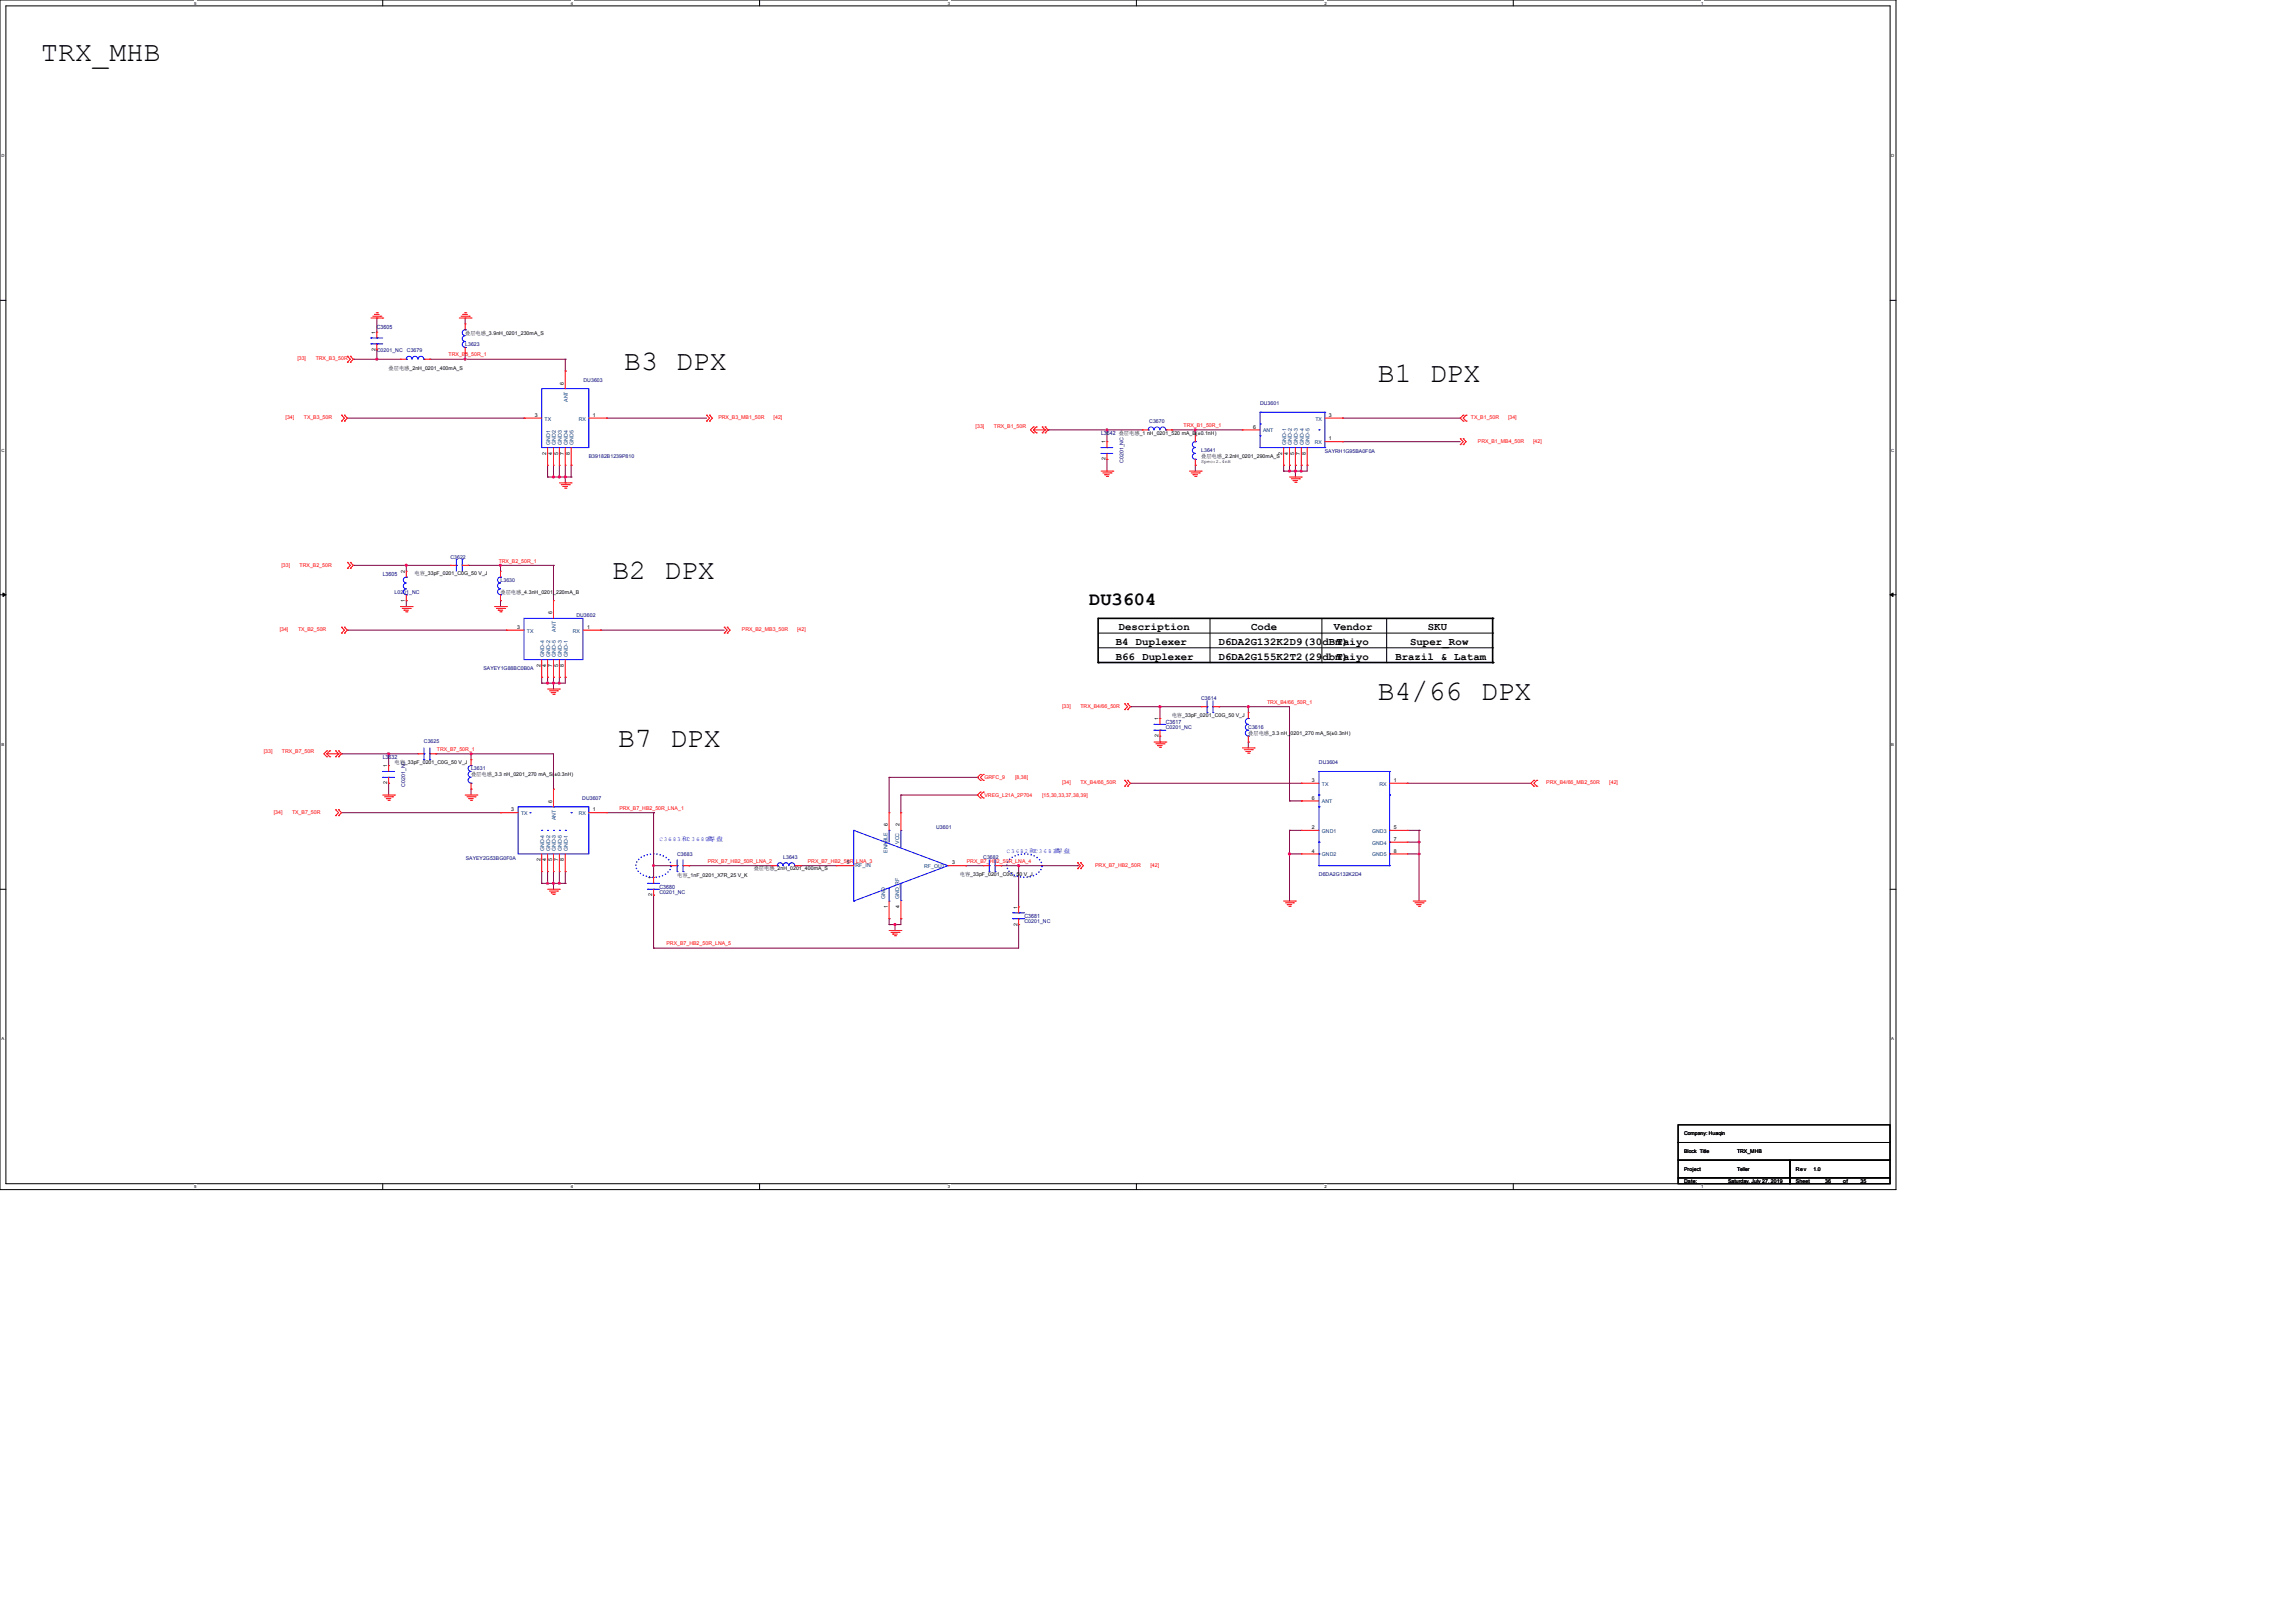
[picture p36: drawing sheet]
<svg xmlns="http://www.w3.org/2000/svg" width="297mm" height="210mm" viewBox="0 0 297 210" stroke-linecap="round" stroke-linejoin="round" font-family="sans-serif">
<defs><g id="words">
<g font-size="3.6">
<text x="5.3" y="7.9">TRX_MHB</text>
<text x="80.8" y="47.9">B3 DPX</text>
<text x="178.3" y="49.4">B1 DPX</text>
<text x="79.3" y="74.9">B2 DPX</text>
<text x="178.3" y="90.5">B4/66 DPX</text>
<text x="80" y="96.6">B7 DPX</text>
</g>
<text font-size="2.4" x="141" y="78.2">DU3604</text>
<g font-size="1.4">
<text x="144.4" y="83.5">B4 Duplexer</text>
<text x="144.8" y="81.6">Description</text>
<text x="157.7" y="83.5">D6DA2G132K2D9(30dBm)</text>
<text x="161.9" y="81.6">Code</text>
<text x="172.6" y="81.6">Vendor</text>
<text x="173" y="83.5">Taiyo</text>
<text x="182.5" y="83.5">Super_Row</text>
<text x="184.8" y="81.6">SKU</text>
<text x="144.4" y="85.4">B66</text>
<text x="147.9" y="85.4">Duplexer</text>
<text x="157.7" y="85.4">D6DA2G155K2T2(29dbm)</text>
<text x="173" y="85.4">Taiyo</text>
<text x="180.6" y="85.4">Brazil &amp; Latam</text>
</g>
<g font-size=".8" fill="#00f">
<text x="85.3" y="108.8">C3683和C 3</text>
<text x="90.1" y="108.8">6 8 0共</text>
<text x="91.7" y="108.8">焊盘</text>
<text x="130.3" y="110.3">C3682和C 3</text>
<text x="135" y="110.3">6 8 1共</text>
<text x="136.6" y="110.3">焊盘</text>
</g>
<g font-size=".7" fill="#f00">
<text x="38.5" y="46.6">[33]</text>
<text x="40.9" y="46.6">TRX_B3_50R</text>
<text x="58.1" y="46.1">TRX_B3_50R_1</text>
<text x="37" y="54.2">[34]</text>
<text x="39.3" y="54.2">TX_B3_50R</text>
<text x="93" y="54.2">PRX_B3_MB1_50R</text>
<text x="100.1" y="54.2">[42]</text>
<text x="126.3" y="55.3">[33]</text>
<text x="128.6" y="55.3">TRX_B1_50R</text>
<text x="153.2" y="55.3">TRX_B1_50R_1</text>
<text x="190.4" y="54.2">TX_B1_50R</text>
<text x="191.3" y="57.3">PRX_B1_MB4_50R</text>
<text x="195.2" y="54.2">[34]</text>
<text x="198.4" y="57.3">[42]</text>
<text x="36.4" y="73.4">[33]</text>
<text x="38.8" y="73.4">TRX_B2_50R</text>
<text x="64.5" y="72.8">TRX_B2_50R_1</text>
<text x="36.2" y="81.7">[34]</text>
<text x="38.6" y="81.7">TX_B2_50R</text>
<text x="96" y="81.7">PRX_B2_MB3_50R</text>
<text x="103.2" y="81.7">[42]</text>
<text x="137.5" y="91.6">[33]</text>
<text x="139.8" y="91.6">TRX_B4/66_50R</text>
<text x="164" y="91.1">TRX_B4/66_50R_1</text>
<text x="34.1" y="97.4">[33]</text>
<text x="36.5" y="97.4">TRX_B7_50R</text>
<text x="56.5" y="97.2">TRX_B7_50R_1</text>
<text x="127.4" y="100.8">GRFC_9</text>
<text x="131.4" y="100.8">[8,38]</text>
<text x="137.5" y="101.5">[34]</text>
<text x="139.8" y="101.5">TX_B4/66_50R</text>
<text x="200.1" y="101.5">PRX_B4/66_MB2_50R</text>
<text x="208.3" y="101.5">[42]</text>
<text x="35.4" y="105.3">[34]</text>
<text x="37.8" y="105.3">TX_B7_50R</text>
<text x="80.2" y="104.8">PRX_B7_HB2_50R_LNA_1</text>
<text x="127.4" y="103.1">VREG_L21A_2P704</text>
<text x="134.9" y="103.1">[15,30,33,37,38,39]</text>
<text x="91.6" y="111.7">PRX_B7_HB2_50R_LNA_2</text>
<text x="104.5" y="111.7">PRX_B7_HB2_50R_LNA_3</text>
<text x="125.1" y="111.7">PRX_B7_HB2_50R_LNA_4</text>
<text x="141.7" y="112.2">PRX_B7_HB2_50R</text>
<text x="148.9" y="112.2">[42]</text>
<text x="86.3" y="122.3">PRX_B7_HB2_50R_LNA_5</text>
</g>
<g font-size=".7">
<text x="48.6" y="45.4" transform="rotate(-90 48.6 45.4)">2</text>
<text x="48.6" y="43.2" transform="rotate(-90 48.6 43.2)">1</text>
<text x="50.3" y="47.9">叠层电感_2nH_0201_400mA_S</text>
<text x="60.2" y="43.3">叠层电感_3.9nH_0201_230mA_S</text>
<text x="69.2" y="53.9">3</text>
<text x="73" y="49.8" transform="rotate(-90 73 49.8)">6</text>
<text x="76.7" y="53.9">1</text>
<text x="172" y="53.9">3</text>
<text x="70.7" y="58.8" transform="rotate(-90 70.7 58.8)">2</text>
<text x="71.5" y="58.8" transform="rotate(-90 71.5 58.8)">4</text>
<text x="72.2" y="58.8" transform="rotate(-90 72.2 58.8)">5</text>
<text x="73" y="58.8" transform="rotate(-90 73 58.8)">7</text>
<text x="73.7" y="58.8" transform="rotate(-90 73.7 58.8)">8</text>
<text x="143.1" y="59.6" transform="rotate(-90 143.1 59.6)">2</text>
<text x="143.1" y="57.4" transform="rotate(-90 143.1 57.4)">1</text>
<text x="155.4" y="59.3">叠层电感_2.2nH_0201_290mA_S</text>
<text x="162.2" y="55.5">6</text>
<text x="165.9" y="58.8" transform="rotate(-90 165.9 58.8)">2</text>
<text x="166.7" y="58.8" transform="rotate(-90 166.7 58.8)">4</text>
<text x="167.5" y="58.8" transform="rotate(-90 167.5 58.8)">5</text>
<text x="168.2" y="58.8" transform="rotate(-90 168.2 58.8)">7</text>
<text x="169" y="58.8" transform="rotate(-90 169 58.8)">8</text>
<text x="172" y="57">1</text>
<text x="52.4" y="77.9" transform="rotate(-90 52.4 77.9)">1</text>
<text x="52.4" y="74.1" transform="rotate(-90 52.4 74.1)">2</text>
<text x="53.6" y="74.4">电容_33pF_0201_C0G_50 V_J</text>
<text x="64.8" y="76.8">叠层电感_4.3nH_0201_220mA_B</text>
<text x="66.9" y="81.4">3</text>
<text x="71.5" y="79.5" transform="rotate(-90 71.5 79.5)">6</text>
<text x="76" y="81.4">1</text>
<text x="69.9" y="86.3" transform="rotate(-90 69.9 86.3)">2</text>
<text x="70.7" y="86.3" transform="rotate(-90 70.7 86.3)">4</text>
<text x="71.5" y="86.3" transform="rotate(-90 71.5 86.3)">7</text>
<text x="72.2" y="86.3" transform="rotate(-90 72.2 86.3)">5</text>
<text x="73" y="86.3" transform="rotate(-90 73 86.3)">8</text>
<text x="149.9" y="95.4" transform="rotate(-90 149.9 95.4)">2</text>
<text x="149.9" y="93.2" transform="rotate(-90 149.9 93.2)">1</text>
<text x="151.6" y="92.8">电容_33pF_0201_C0G_50 V_J</text>
<text x="161.5" y="95.1">叠层电感_3.3 nH_0201_270 mA_S(±0.3nH)</text>
<text x="50.1" y="101.5" transform="rotate(-90 50.1 101.5)">2</text>
<text x="50.1" y="99.3" transform="rotate(-90 50.1 99.3)">1</text>
<text x="51.1" y="98.9">电容_33pF_0201_C0G_50 V_J</text>
<text x="61" y="100.4">叠层电感_3.3 nH_0201_270 mA_S(±0.3nH)</text>
<text x="169.8" y="101.2">3</text>
<text x="180.4" y="101.2">1</text>
<text x="66.1" y="105">3</text>
<text x="71.5" y="103.9" transform="rotate(-90 71.5 103.9)">6</text>
<text x="76.7" y="105">1</text>
<text x="114.9" y="106.9" transform="rotate(-90 114.9 106.9)">6</text>
<text x="116.4" y="106.9" transform="rotate(-90 116.4 106.9)">2</text>
<text x="169.8" y="107.3">2</text>
<text x="169.8" y="103.5">6</text>
<text x="180.4" y="107.3">5</text>
<text x="69.9" y="111.4" transform="rotate(-90 69.9 111.4)">2</text>
<text x="70.7" y="111.4" transform="rotate(-90 70.7 111.4)">4</text>
<text x="71.5" y="111.4" transform="rotate(-90 71.5 111.4)">5</text>
<text x="72.2" y="111.4" transform="rotate(-90 72.2 111.4)">7</text>
<text x="73" y="111.4" transform="rotate(-90 73 111.4)">8</text>
<text x="84.4" y="113.8" transform="rotate(-90 84.4 113.8)">1</text>
<text x="87.6" y="113.5">电容_1nF_0201_X7R_25 V_K</text>
<text x="97.5" y="112.6">叠层电感_2nH_0201_400mA_S</text>
<text x="109.6" y="111.8">5</text>
<text x="123.2" y="111.8">3</text>
<text x="124.2" y="113.4">电容_33pF_0201_C0G_50 V_J</text>
<text x="169.8" y="110.3">4</text>
<text x="180.4" y="108.8">7</text>
<text x="180.4" y="110.3">8</text>
<text x="84.4" y="116" transform="rotate(-90 84.4 116)">2</text>
<text x="114.9" y="117.5" transform="rotate(-90 114.9 117.5)">1</text>
<text x="116.4" y="117.5" transform="rotate(-90 116.4 117.5)">4</text>
<text x="131.7" y="119.8" transform="rotate(-90 131.7 119.8)">2</text>
<text x="131.7" y="117.6" transform="rotate(-90 131.7 117.6)">1</text>
<text x="217.9" y="146.9">Company: Huaqin</text>
<text x="217.9" y="149.2">Block Title</text>
<text x="224.8" y="149.2">TRX_MHB</text>
<text x="217.9" y="151.5">Project</text>
<text x="217.9" y="153">Date:</text>
<text x="223.6" y="153">Saturday, July 27, 2019</text>
<text x="224.8" y="151.5">Teller</text>
<text x="232.4" y="151.5">Rev</text>
<text x="232.4" y="153">Sheet</text>
<text x="234.7" y="151.5">1.0</text>
<text x="236.2" y="153">36</text>
<text x="238.5" y="153">of</text>
<text x="240.8" y="153">35</text>
</g>
<g font-size=".7" fill="#000080">
<text x="48.8" y="42.6">C3605</text>
<text x="48.8" y="45.6">C0201_NC</text>
<text x="52.7" y="45.6">C3679</text>
<text x="60.2" y="44.8">L3623</text>
<text x="75.5" y="49.4">DU3603</text>
<text x="163.1" y="52.4">DU3601</text>
<text x="76.2" y="59.3">B39182B1239P810</text>
<text x="142.5" y="56.3">L3642 叠层电感_1 nH_0201_520 mA_B(±0.1nH)</text>
<text x="145.4" y="59.9" transform="rotate(-90 145.4 59.9)">C0201_NC</text>
<text x="148.7" y="54.7">C3670</text>
<text x="155.4" y="58.5">L3641</text>
<text x="171.4" y="58.7">SAYRH1G95BA0F0A</text>
<text x="49.5" y="74.6">L3605</text>
<text x="51.1" y="76.8">L0201_NC</text>
<text x="58.3" y="72.4">C3622</text>
<text x="64.8" y="75.3">L3630</text>
<text x="74.6" y="79.9">DU3602</text>
<text x="62.6" y="86.7">SAYEY1G88BC0B0A</text>
<text x="150.9" y="93.6">C3617</text>
<text x="150.9" y="94.3">C0201_NC</text>
<text x="155.4" y="90.5">C3614</text>
<text x="161.5" y="94.3">C3616</text>
<text x="49.5" y="98.2">L3632</text>
<text x="52.5" y="101.8" transform="rotate(-90 52.5 101.8)">C0201_NC</text>
<text x="54.9" y="96.2">C3625</text>
<text x="61" y="99.7">L3631</text>
<text x="170.7" y="98.9">DU3604</text>
<text x="75.4" y="103.5">DU3607</text>
<text x="121.2" y="107.3">U3601</text>
<text x="60.3" y="111.3">SAYEY2G53BG0F0A</text>
<text x="87.6" y="110.7">C3683</text>
<text x="101.3" y="111.1">L3643</text>
<text x="127.3" y="111.1">C3682</text>
<text x="170.7" y="113.4">D6DA2G132K2D4</text>
<text x="85.3" y="115">C3680</text>
<text x="85.3" y="115.7">C0201_NC</text>
<text x="132.6" y="118.8">C3681</text>
<text x="132.6" y="119.5">C0201_NC</text>
</g>
<g font-size=".7" fill="#004080">
<text x="73.5" y="52" transform="rotate(-90 73.5 52)">ANT</text>
<text x="70.5" y="54.4">TX</text>
<text x="71.2" y="57.5" transform="rotate(-90 71.2 57.5)">GND1</text>
<text x="71.9" y="57.5" transform="rotate(-90 71.9 57.5)">GND2</text>
<text x="72.7" y="57.5" transform="rotate(-90 72.7 57.5)">GND3</text>
<text x="73.5" y="57.5" transform="rotate(-90 73.5 57.5)">GND4</text>
<text x="74.2" y="57.5" transform="rotate(-90 74.2 57.5)">GND5</text>
<text x="74.9" y="54.4">RX</text>
<text x="163.4" y="55.9">ANT</text>
<text x="166.4" y="57.5" transform="rotate(-90 166.4 57.5)">GND-1</text>
<text x="167.2" y="57.5" transform="rotate(-90 167.2 57.5)">GND-2</text>
<text x="168" y="57.5" transform="rotate(-90 168 57.5)">GND-3</text>
<text x="168.7" y="57.5" transform="rotate(-90 168.7 57.5)">GND-4</text>
<text x="169.5" y="57.5" transform="rotate(-90 169.5 57.5)">GND-5</text>
<text x="170.1" y="57.5">RX</text>
<text x="170.2" y="54.4">TX</text>
<text x="68.2" y="81.9">TX</text>
<text x="71.9" y="81.7" transform="rotate(-90 71.9 81.7)">ANT</text>
<text x="74.1" y="81.9">RX</text>
<text x="70.4" y="85" transform="rotate(-90 70.4 85)">GND-4</text>
<text x="71.2" y="85" transform="rotate(-90 71.2 85)">GND-2</text>
<text x="71.9" y="85" transform="rotate(-90 71.9 85)">GND-5</text>
<text x="72.7" y="85" transform="rotate(-90 72.7 85)">GND-3</text>
<text x="73.5" y="85" transform="rotate(-90 73.5 85)">GND-1</text>
<text x="171.1" y="101.7">TX</text>
<text x="178.5" y="101.7">RX</text>
<text x="67.4" y="105.5">TX</text>
<text x="71.9" y="106.1" transform="rotate(-90 71.9 106.1)">ANT</text>
<text x="74.9" y="105.5">RX</text>
<text x="171.1" y="107.8">GND1</text>
<text x="171.1" y="103.9">ANT</text>
<text x="177.6" y="107.8">GND3</text>
<text x="70.4" y="110.1" transform="rotate(-90 70.4 110.1)">GND-4</text>
<text x="71.2" y="110.1" transform="rotate(-90 71.2 110.1)">GND-2</text>
<text x="71.9" y="110.1" transform="rotate(-90 71.9 110.1)">GND-3</text>
<text x="72.7" y="110.1" transform="rotate(-90 72.7 110.1)">GND-5</text>
<text x="73.5" y="110.1" transform="rotate(-90 73.5 110.1)">GND-1</text>
<text x="110.7" y="112.2">RF_IN</text>
<text x="114.8" y="110.3" transform="rotate(-90 114.8 110.3)">ENABLE</text>
<text x="116.4" y="109.2" transform="rotate(-90 116.4 109.2)">VCC</text>
<text x="119.6" y="112.3">RF_OUT</text>
<text x="171.1" y="110.8">GND2</text>
<text x="177.6" y="109.3">GND4</text>
<text x="177.6" y="110.8">GND5</text>
<text x="114.6" y="116.4" transform="rotate(-90 114.6 116.4)">GND</text>
<text x="116.4" y="116.4" transform="rotate(-90 116.4 116.4)">GND_RF</text>
</g>
<text font-size=".6" x="155.4" y="60">Spec:2.4nH</text>
<g font-size=".5">
<text x="25.1" y=".6">5</text>
<text x="73.9" y=".6">4</text>
<text x="122.6" y=".6">3</text>
<text x="171.4" y=".6">2</text>
<text x="220.2" y=".6">1</text>
<text x=".2" y="20.4">D</text>
<text x="244.7" y="20.4">D</text>
<text x=".2" y="58.4">C</text>
<text x="244.7" y="58.4">C</text>
<text x=".2" y="96.5">B</text>
<text x="244.7" y="96.5">B</text>
<text x=".2" y="134.6">A</text>
<text x="244.7" y="134.6">A</text>
<text x="25.1" y="153.8">5</text>
<text x="73.9" y="153.8">4</text>
<text x="122.6" y="153.8">3</text>
<text x="171.4" y="153.8">2</text>
<text x="220.2" y="153.8">1</text>
</g>
</g></defs>
<path d="M0 0h245.4v153.9h-245.4zM.8 .8h243.8v152.4h-243.8z" fill="none" stroke="#000" stroke-width=".13"/>
<g fill="#fff">
<path d="M25.1 .1h.3v.6h-.3z"/>
<path d="M25.1 153.2h.3v.6h-.3z"/>
</g>
<path d="M49.5 0v.8M49.5 153.2v.7" fill="none" stroke="#000" stroke-width=".13"/>
<g fill="#fff">
<path d="M73.9 .1h.3v.6h-.3z"/>
<path d="M73.9 153.2h.3v.6h-.3z"/>
</g>
<path d="M98.3 0v.8M98.3 153.2v.7" fill="none" stroke="#000" stroke-width=".13"/>
<g fill="#fff">
<path d="M122.7 .1h.3v.6h-.3z"/>
<path d="M122.7 153.2h.3v.6h-.3z"/>
</g>
<path d="M147.1 0v.8M147.1 153.2v.7" fill="none" stroke="#000" stroke-width=".13"/>
<g fill="#fff">
<path d="M171.4 .1h.3v.6h-.3z"/>
<path d="M171.4 153.2h.3v.6h-.3z"/>
</g>
<path d="M195.8 0v.8M195.8 153.2v.7" fill="none" stroke="#000" stroke-width=".13"/>
<g fill="#fff">
<path d="M220.2 .1h.3v.6h-.3z"/>
<path d="M220.2 153.2h.3v.6h-.3z"/>
<path d="M.2 19.8h.4v.6h-.4z"/>
<path d="M244.8 19.8h.4v.6h-.4z"/>
<path d="M.2 57.9h.4v.6h-.4z"/>
<path d="M244.8 57.9h.4v.6h-.4z"/>
</g>
<path d="M0 38.9h.8M244.6 38.9h.8" fill="none" stroke="#000" stroke-width=".13"/>
<g fill="#fff">
<path d="M.2 96h.4v.6h-.4z"/>
<path d="M244.8 96h.4v.6h-.4z"/>
</g>
<path d="M0 77h.8M244.6 77h.8" fill="none" stroke="#000" stroke-width=".13"/>
<path d="M.4 76.7l.4 .3-.4 .2zM244.6 77l.4-.3v.5z" fill="#000" stroke="#000" stroke-width=".13"/>
<g fill="#fff">
<path d="M.2 134.1h.4v.6h-.4z"/>
<path d="M244.8 134.1h.4v.6h-.4z"/>
</g>
<g fill="none" stroke="#000" stroke-width=".13">
<path d="M142.1 81.9h51.1M142.1 83.8h51.1M156.6 85.7h.1M156.6 80v5.7M171.1 85.7h.1M171.1 80v5.7M179.5 85.7h.1M179.5 80v5.7M193.2 81.9h.1M193.2 83.8h.1M0 115.1h.8M244.6 115.1h.8"/>
<path d="M217.2 145.5h27.4v2.3h-27.4zM217.2 147.8h27.4v2.3h-27.4zM217.2 150.1h14.4v2.3h-14.4zM217.2 152.4h14.4v.8h-14.4zM231.6 152.4h13v.8h-13zM231.6 150.1h13v2.3h-13z"/>
</g>
<path d="M142.1 85.7h.1M142.1 85.7h51.1M193.2 80h-51.1v5.7M193.2 85.7h.1M193.2 80h.1M193.2 80v5.7" fill="none" stroke="#000" stroke-width=".21"/>
<path d="M82.6 111.2a2.95 2.95 0 0 1 3.9 0 1.15 1.15 0 0 1-.3 1.9 3 3 0 0 1-3.6-.3 1.09 1.09 0 0 1 0-1.6zM130.6 111.2a2.95 2.95 0 0 1 3.9 0 1.15 1.15 0 0 1-.3 1.9 3 3 0 0 1-3.6-.3 1.09 1.09 0 0 1 0-1.6z" fill="none" stroke="#00f" stroke-width=".21" stroke-dasharray="0 .4"/>
<g fill="none" stroke="#800040" stroke-width=".13">
<path d="M45 54.1h22.8M45.7 46.5h6.1M45.7 46.5h.1M48.8 46.5h.1M48.8 41.1h.1M48.8 45.3h.1M48.8 41.1v1.9M48.8 45.3v1.2M55.6 46.5h.1M55.6 46.5h17.6M60.2 45.7h.1M60.2 41.1h.1"/>
<path d="M60.2 41.1v.8M60.2 45.7v.8M67.8 54.1h.1M73.2 46.5h.1M73.2 48h.1M73.2 46.5v1.5M78.5 54.1h.1M78.5 54.1h12.9M135.6 55.6h12.2M135.6 55.6h.1M143.3 55.6h.1M143.3 59.4h.1"/>
<path d="M143.3 55.6v1.5M143.3 59.4v1.6M151.6 55.6h.1M151.6 55.6h9.2M154.7 55.6h.1M154.7 55.6v.8M173.7 57.1h15.3M173.7 54.1h15.3M173.7 57.1h.1M173.7 54.1h.1M45.7 73.2h12.6M45.7 73.2h.1"/>
<path d="M52.6 77.7h.1M52.6 73.2h.1M52.6 73.2v.7M52.6 77.7v.8M60.6 73.2h.1M60.6 73.2h11M64.8 77.7h.1M64.8 73.2h.1M64.8 73.2v.7M64.8 77.7v.8M70.9 61.7h.1M70.9 60.2v1.5"/>
<path d="M70.9 61.7h3M71.6 73.2h.1M71.6 61.7h.1M71.6 60.2v1.5M71.6 73.2v4.5M72.4 61.7h.1M72.4 60.2v1.5M73.2 61.7h.1M73.2 62.5h.1M73.2 60.2v2.3M73.9 60.2h.1M73.9 61.7h.1"/>
<path d="M73.9 60.2v1.5M154.7 60.2h.1M154.7 60.2v.8M166.1 61h.1M166.1 60.2h.1M166.1 60.2v.8M166.9 61h.1M166.9 60.2h.1M166.9 60.2v.8M167.6 60.2h.1M167.6 61h.1M167.6 60.2v1.5"/>
<path d="M168.4 60.2h.1M168.4 61h.1M168.4 60.2v.8M169.2 60.2h.1M169.2 60.2v.8h-3.1M44.2 97.5h9.9M44.2 97.5h.1M45 81.5h20.5M45 81.5h.1M50.3 97.5h.1M50.3 97.5v1.6M56.4 97.5h.1"/>
<path d="M56.4 97.5h15.2v4.6M61 97.5h.1M61 97.5v.8M70.1 88.4h.1M70.1 87.6h.1M70.1 87.6v.8M70.9 87.6h.1M70.9 88.4h.1M70.9 87.6v.8M71.6 88.4h.1M71.6 87.6h.1M71.6 87.6v1.6"/>
<path d="M72.4 88.4h.1M72.4 87.6h.1M72.4 87.6v.8M73.2 87.6h.1M73.2 87.6v.8h-3.1M77.7 81.5h16M77.7 81.5h.1M146.3 91.4h9.1M146.3 91.4h.1M150.1 91.4h.1M150.1 96h.1M150.1 91.4v1.6"/>
<path d="M150.1 95.2v.8M157.7 91.4h.1M157.7 91.4h9.2v12.2M161.5 91.4h.1M161.5 96h.1M161.5 91.4v.8M161.5 96v.8M44.2 105.2h20.6M50.3 101.3h.1M50.3 101.3v1.6M61 102.1h.1M61 102.1v.8"/>
<path d="M64.8 105.2h.1M70.1 114.3h.1M70.1 112.8v1.5M70.1 114.3h3.1M70.9 114.3h.1M70.9 112.8v1.5M71.6 102.1h.1M71.6 114.3h.1M71.6 112.8v2.3M72.4 114.3h.1M72.4 112.8v1.5M73.2 112.8h.1"/>
<path d="M73.2 114.3h.1M73.2 112.8v1.5M78.5 105.2h6.1M84.6 115.8h.1M84.6 112h.1M84.6 113.5h.1M84.6 105.2h.1M84.6 105.2v8.3M84.6 115.8v6.9M84.6 112h2.3M89.2 112h10.6M89.2 112h.1"/>
<path d="M103.6 112h4.6M103.6 112h.1M115.1 119.6h.1M115.1 100.6h.1M115.1 118.9h.1M115.1 100.6h11.4M115.1 100.6v4.6M115.1 118.9v.7M115.8 119.6h.1M115.8 119.6v.8M116.6 118.9h.1M116.6 102.9h.1"/>
<path d="M116.6 102.9h9.9M116.6 118.9v.7h-1.5M116.6 102.9v2.3M125 112h.1M125 112h2.3M126.5 100.6h.1M126.5 102.9h.1M129.5 112h9.9M129.5 112h.1M131.8 119.6h.1M131.8 112h.1M131.8 119.6v3.1h-47.2"/>
<path d="M131.8 112v5.3M139.4 112h.1M146.3 101.3h22.1M166.9 107.4h1.5M166.9 110.5h1.5M166.9 103.6h.1M166.9 107.4h.1M166.9 110.5h.1M166.9 107.4v9.2M166.9 103.6h1.5M168.4 101.3h.1M168.4 103.6h.1"/>
<path d="M182.1 101.3h16M182.1 101.3h.1M182.1 107.4h1.5M182.1 110.5h1.5M182.1 109h1.5M183.6 107.4h.1M183.6 109h.1M183.6 110.5h.1M183.6 107.4v9.2M84.6 122.7h.1"/>
</g>
<g fill="#f0f" stroke="#f0f" stroke-width=".13">
<circle cx="72.4" cy="88.4" r=".14"/>
<circle cx="70.9" cy="88.4" r=".14"/>
<circle cx="71.6" cy="88.4" r=".14"/>
<circle cx="166.9" cy="60.9" r=".14"/>
<circle cx="150.1" cy="91.4" r=".14"/>
<circle cx="161.5" cy="91.4" r=".14"/>
<circle cx="154.7" cy="55.6" r=".14"/>
<circle cx="143.2" cy="55.6" r=".14"/>
<circle cx="168.4" cy="60.9" r=".14"/>
<circle cx="167.6" cy="60.9" r=".14"/>
<circle cx="50.3" cy="97.5" r=".14"/>
<circle cx="60.9" cy="97.5" r=".14"/>
<circle cx="64.8" cy="73.1" r=".14"/>
<circle cx="52.6" cy="73.1" r=".14"/>
<circle cx="48.8" cy="46.5" r=".14"/>
<circle cx="60.2" cy="46.5" r=".14"/>
<circle cx="115.8" cy="119.6" r=".14"/>
<circle cx="131.8" cy="112" r=".14"/>
<circle cx="84.6" cy="112" r=".14"/>
<circle cx="71.6" cy="61.7" r=".14"/>
<circle cx="72.4" cy="61.7" r=".14"/>
<circle cx="73.1" cy="61.7" r=".14"/>
<circle cx="166.9" cy="110.5" r=".14"/>
<circle cx="183.6" cy="109" r=".14"/>
<circle cx="183.6" cy="110.5" r=".14"/>
<circle cx="72.4" cy="114.3" r=".14"/>
<circle cx="71.6" cy="114.3" r=".14"/>
<circle cx="70.9" cy="114.3" r=".14"/>
</g>
<g fill="none" stroke="#f00" stroke-width=".13">
<path d="M44.2 54.5h.1M44.2 53.7h.1M44.2 53.7l.4 .4-.4 .4M44.6 53.7h.1M44.6 54.5h.1M44.6 53.7l.4 .4-.4 .4M45 46.1h.1M45 46.9h.1M45 46.1l.3 .4-.3 .4M45.3 46.9h.1M45.3 46.1h.1M45.3 46.1l.4 .4-.4 .4"/>
<path d="M48 41.1h1.5M48.2 40.9h1.1M48.5 40.7h.1M48.5 40.7h.6M48.7 40.5h.2M48.8 43h.1M48.8 45.3h.1M48.8 43v.7M48.8 44.5v.8M48.9 40.5h.1M49.3 40.9h.1M49.5 41.1h.1"/>
<path d="M51.8 46.5h.8M51.8 46.5h.1M54.9 46.5h.7M55.6 46.5h.1M59.4 41.1h1.6M59.7 40.9h1M59.9 40.7h.6M59.9 40.7h.1M60.1 40.5h.2M60.2 41.9h.1M60.2 45.7h.1M60.2 41.9v.8"/>
<path d="M60.2 45v.7M60.3 40.5h.1M60.7 40.9h.1M61 41.1h.1M67.8 54.1h2.3M67.8 54.1h.1M70.9 57.9v2.3M71.6 57.9v2.3M72.4 57.9v2.3M73.2 48h.1M73.2 48v2.3M73.2 57.9v2.3"/>
<path d="M73.9 57.9v2.3M76.2 54.1h2.3M78.5 54.1h.1M91.4 53.7l.4 .4-.4 .4M91.4 54.5h.1M91.4 53.7h.1M91.8 53.7l.4 .4-.4 .4M91.8 54.5h.1M91.8 53.7h.1M133.7 55.2h.1M133.7 56h.1M133.7 55.6l.4 .4"/>
<path d="M133.7 55.6h1.6M133.7 55.2l-.4 .4 .4 .4M134.1 55.2l-.4 .4M134.1 55.2h.1M134.1 56h.1M134.9 55.2l.4 .4M134.9 55.2h.1M134.9 56h.1M135.3 56h.1M135.3 55.2h.1M135.3 55.6h.1M135.3 55.6l-.4 .4"/>
<path d="M135.3 55.2l.3 .4-.3 .4M143.3 57.1h.1M143.3 59.4h.1M143.3 57.1v.8M143.3 58.7v.7M147.8 55.6h.1M147.8 55.6h.8M150.9 55.6h.7M151.6 55.6h.1M154.7 56.4h.1M154.7 56.4v.7M154.7 59.4v.8"/>
<path d="M160.8 55.6h2.3M160.8 55.6h.1M166.1 57.9v2.3M166.9 57.9v2.3M167.6 57.9v2.3M168.4 57.9v2.3M169.2 57.9v2.3M171.4 57.1h2.3M171.4 54.1h2.3M173.7 57.1h.1M173.7 54.1h.1M189 57.5h.1"/>
<path d="M189 56.8h.1M189 56.8l.4 .3-.4 .4M189.4 53.7l-.4 .4 .4 .4M189.4 54.5h.1M189.4 53.7h.1M189.4 57.5h.1M189.4 56.8h.1M189.4 56.8l.3 .3-.3 .4M189.7 53.7l-.3 .4 .3 .4M189.7 53.7h.1M189.7 54.5h.1M45 72.8h.1"/>
<path d="M45 73.5h.1M45 72.8l.3 .4-.3 .3M45.3 73.5h.1M45.3 72.8h.1M45.3 72.8l.4 .4-.4 .3M51.8 78.5h1.5M52 78.7h1.1M52.3 79h.1M52.3 79h.6M52.5 79.2h.2M52.6 77.7h.1M52.6 73.9h.1"/>
<path d="M52.6 73.9v.8M52.6 77v.7M52.7 79.2h.1M53.1 78.7h.1M53.3 78.5h.1M58.3 73.2h.8M58.3 73.2h.1M59.8 73.2h.8M60.6 73.2h.1M64 78.5h1.5M64.2 78.7h1.1M64.5 79h.1"/>
<path d="M64.5 79h.6M64.7 79.2h.2M64.8 77.7h.1M64.8 73.9h.1M64.8 73.9v.8M64.8 77v.7M64.9 79.2h.1M65.3 78.7h.1M65.5 78.5h.1M70.9 60.2h.1M71.6 77.7h.1M71.6 60.2h.1"/>
<path d="M71.6 77.7v2.3M72.4 60.2h.1M72.4 62.5h1.5M72.6 62.7h1.1M72.9 62.9h.5M72.9 62.9h.1M73.1 63.2h.1M73.2 60.2h.1M73.2 63.2h.1M73.7 62.7h.1M73.9 62.5h.1M73.9 60.2h.1"/>
<path d="M142.5 61h1.5M142.7 61.2h1.1M143 61.4h.1M143 61.4h.6M143.2 61.6h.1M143.3 61.6h.1M143.8 61.2h.1M144 61h.1M153.9 61h1.5M154.2 61.2h1M154.4 61.4h.6M154.4 61.4h.1"/>
<path d="M154.6 61.6h.2M154.7 60.2h.1M154.8 61.6h.1M155.2 61.2h.1M155.4 61h.1M166.1 60.2h.1M166.9 60.2h.1M166.9 61.7h1.5M167.1 62h1.1M167.3 62.2h.1M167.3 62.2h.6M167.6 62.4h.1"/>
<path d="M167.6 60.2h.1M167.7 62.4h.1M168.2 62h.1M168.4 61.7h.1M168.4 60.2h.1M169.2 60.2h.1M42.3 97.2h.1M42.3 97.9h.1M42.3 97.5l.4 .4M42.3 97.5h1.5M42.3 97.2l-.4 .3 .4 .4M42.7 97.2l-.4 .3"/>
<path d="M42.7 97.2h.1M42.7 97.9h.1M43.4 97.2l.4 .3M43.4 97.2h.1M43.4 97.9h.1M43.8 97.9h.1M43.8 97.2h.1M43.8 97.5h.1M43.8 97.5l-.4 .4M43.8 97.2l.4 .3-.4 .4M44.2 81.2h.1M44.2 81.9h.1"/>
<path d="M44.2 81.2l.4 .3-.4 .4M44.6 81.9h.1M44.6 81.2h.1M44.6 81.2l.4 .3-.4 .4M50.3 99.1h.1M50.3 99.1v.7M54.1 97.5h.1M54.1 97.5h.8M55.6 97.5h.8M56.4 97.5h.1M61 98.3h.1M61 98.3v.8"/>
<path d="M65.5 81.5h.1M65.5 81.5h2.3M70.1 87.6h.1M70.1 85.3v2.3M70.9 87.6h.1M70.9 89.2h1.5M70.9 85.3v2.3M71.1 89.4h1.1M71.3 89.6h.1M71.3 89.6h.6M71.5 89.8h.2M71.6 87.6h.1"/>
<path d="M71.6 85.3v2.3M71.7 89.8h.1M72.2 89.4h.1M72.4 89.2h.1M72.4 87.6h.1M72.4 85.3v2.3M73.2 87.6h.1M73.2 85.3v2.3M75.4 81.5h2.3M77.7 81.5h.1M93.7 81.9h.1M93.7 81.2h.1"/>
<path d="M93.7 81.2l.4 .3-.4 .4M94.1 81.2l.4 .3-.4 .4M94.1 81.9h.1M94.1 81.2h.1M145.5 91.1h.1M145.5 91.8h.1M145.5 91.1l.4 .3-.4 .4M145.9 91.1l.4 .3-.4 .4M145.9 91.8h.1M145.9 91.1h.1M149.4 96h1.5M149.6 96.2h1"/>
<path d="M149.8 96.5h.6M149.8 96.5h.1M150 96.7h.2M150.1 93h.1M150.1 95.2h.1M150.1 93v.7M150.1 94.5v.7M150.2 96.7h.1M150.6 96.2h.1M150.9 96h.1M155.4 91.4h.8M155.4 91.4h.1"/>
<path d="M157 91.4h.7M157.7 91.4h.1M160.8 96.8h1.5M161 97h1.1M161.2 97.2h.1M161.2 97.2h.6M161.5 97.5h.1M161.5 96h.1M161.5 92.2h.1M161.5 92.2v.8M161.5 95.2v.8M161.6 97.5h.1"/>
<path d="M162.1 97h.1M162.3 96.8h.1M43.4 104.8l.4 .4-.4 .3M43.4 104.8h.1M43.4 105.5h.1M43.8 105.5h.1M43.8 104.8h.1M43.8 104.8l.4 .4-.4 .3M49.5 102.9h1.6M49.8 103.1h1M50 103.3h.6M50 103.3h.1"/>
<path d="M50.2 103.5h.2M50.3 101.3h.1M50.3 100.6v.7M50.4 103.5h.1M50.8 103.1h.1M51.1 102.9h.1M60.2 102.9h1.5M60.4 103.1h1.1M60.7 103.3h.6M60.7 103.3h.1M60.9 103.5h.1M61 102.1h.1"/>
<path d="M61 101.3v.8M61 103.5h.1M61.5 103.1h.1M61.7 102.9h.1M64.8 105.2h2.3M64.8 105.2h.1M70.1 112.8h.1M70.1 110.5v2.3M70.9 112.8h.1M70.9 115.1h1.5M70.9 110.5v2.3M71.1 115.3h1.1"/>
<path d="M71.3 115.5h.1M71.3 115.5h.6M71.5 115.7h.2M71.6 112.8h.1M71.6 102.1h.1M71.6 102.1v2.3M71.6 110.5v2.3M71.7 115.7h.1M72.2 115.3h.1M72.4 115.1h.1M72.4 112.8h.1M72.4 110.5v2.3"/>
<path d="M73.2 112.8h.1M73.2 110.5v2.3M76.2 105.2h2.3M78.5 105.2h.1M84.6 113.5h.1M84.6 115.8h.1M84.6 113.5v.8M84.6 115.1v.7M86.9 112h.7M86.9 112h.1M88.4 112h.8M89.2 112h.1"/>
<path d="M99.8 112h.1M99.8 112h.8M102.9 112h.7M103.6 112h.1M108.2 112h.1M108.2 112h2.3M115.1 118.9h.1M115.1 105.2h.1M115.1 105.2v2.2M115.1 116.6v2.3M116.6 105.2h.1M116.6 118.9h.1"/>
<path d="M116.6 105.2v2.2M116.6 116.6v2.3M122.7 112h2.3M125 112h.1M126.9 100.2l-.4 .4 .4 .4M126.9 102.5l-.4 .4 .4 .4M126.9 100.2h.1M126.9 101h.1M126.9 102.5h.1M126.9 103.3h.1M127.3 101h.1M127.3 100.2h.1"/>
<path d="M127.3 103.3h.1M127.3 102.5h.1M127.3 112h.1M127.3 112h.7M127.3 100.2l-.4 .4 .4 .4M127.3 102.5l-.4 .4 .4 .4M128.8 112h.7M129.5 112h.1M131.8 117.3h.1M131.8 119.6h.1M131.8 117.3v.8M131.8 118.9v.7"/>
<path d="M139.4 111.6l.4 .4-.4 .4M139.4 112.4h.1M139.4 111.6h.1M139.8 112.4h.1M139.8 111.6h.1M139.8 111.6l.4 .4-.4 .4M145.5 101h.1M145.5 101.7h.1M145.5 101l.4 .3-.4 .4M145.9 101l.4 .3-.4 .4M145.9 101.7h.1M145.9 101h.1"/>
<path d="M166.1 116.6h1.5M166.3 116.8h1.1M166.6 117.1h.6M166.6 117.1h.1M166.8 117.3h.2M167 117.3h.1M167.4 116.8h.1M167.6 116.6h.1M168.4 107.4h.1M168.4 101.3h.1M168.4 110.5h.1M168.4 103.6h.1"/>
<path d="M168.4 101.3h2.3M168.4 107.4h2.3M168.4 110.5h2.3M168.4 103.6h2.3M179.8 101.3h2.3M179.8 107.4h2.3M179.8 110.5h2.3M179.8 109h2.3M182.1 101.3h.1M182.1 107.4h.1M182.1 109h.1M182.1 110.5h.1"/>
<path d="M182.9 116.6h1.5M183.1 116.8h1.1M183.3 117.1h.1M183.3 117.1h.6M183.6 117.3h.1M183.7 117.3h.1M184.2 116.8h.1M184.4 116.6h.1M198.5 101l-.4 .3 .4 .4M198.5 101.7h.1M198.5 101h.1M198.9 101l-.4 .3 .4 .4"/>
<path d="M198.9 101h.1M198.9 101.7h.1M115.1 120.4h1.5M115.3 120.6h1.1M115.5 120.9h.6M115.5 120.9h.1M115.7 121.1h.2M115.9 121.1h.1M116.4 120.6h.1M116.6 120.4h.1"/>
</g>
<g fill="none" stroke="#00f" stroke-width=".13">
<path d="M48 43.7h1.5M48 44.5h1.5M48 43.7h.1M48 44.5h.1M48.8 43.7h.1M48.8 44.5h.1M52.6 46.5h.1M52.6 46.5a.37 .37 0 0 1 .3-.4 .37 .37 0 0 1 .4 .4M53.3 46.5a.38 .38 0 0 1 .4-.4 .38 .38 0 0 1 .4 .4 .37 .37 0 0 1 .4-.4 .37 .37 0 0 1 .3 .4M54.9 46.5h.1M60.2 45h.1M60.2 42.7h.1"/>
<path d="M60.2 42.7a.37 .37 0 0 0-.4 .3 .37 .37 0 0 0 .4 .4M60.2 43.4a.37 .37 0 0 0-.4 .4 .37 .37 0 0 0 .4 .4M60.2 44.2a.37 .37 0 0 0-.4 .4 .37 .37 0 0 0 .4 .3M70.1 50.3h6.1v7.6h-6.1zM142.5 57.9h1.5M142.5 58.7h1.5M142.5 57.9h.1M142.5 58.7h.1M143.3 57.9h.1M143.3 58.7h.1M148.6 55.6a.37 .37 0 0 1 .4-.4 .37 .37 0 0 1 .3 .4 .38 .38 0 0 1 .4-.4 .38 .38 0 0 1 .4 .4M148.6 55.6h.1"/>
<path d="M150.1 55.6a.37 .37 0 0 1 .4-.4 .37 .37 0 0 1 .4 .4M150.9 55.6h.1M154.7 57.1h.1M154.7 59.4h.1M154.7 58.7a.37 .37 0 0 0-.4 .3 .37 .37 0 0 0 .4 .4M154.7 57.9a.37 .37 0 0 0-.4 .4 .37 .37 0 0 0 .4 .4M154.7 57.1a.37 .37 0 0 0-.4 .4 .37 .37 0 0 0 .4 .4M163.1 56.4h.1M163.1 54.9h.1M163.1 57.9h.1M163.1 53.3h.1M163.1 53.3h8.3"/>
<path d="M163.1 53.3v4.6M163.1 57.9h8.3M165.4 57.9h.1M166.1 57.9h.1M166.9 57.9h.1M167.6 57.9h.1M168.4 57.9h.1M169.2 57.9h.1M170.7 55.6h.1M171.4 53.3h.1M171.4 57.9h.1M171.4 53.3v4.6"/>
<path d="M52.6 74.7h.1M52.6 77h.1M52.6 75.4a.38 .38 0 0 0-.4 .4 .38 .38 0 0 0 .4 .4 .37 .37 0 0 0-.4 .4 .37 .37 0 0 0 .4 .3M52.6 74.7a.37 .37 0 0 0-.4 .3 .37 .37 0 0 0 .4 .4M59.1 72.4h.1M59.1 73.2h.1M59.1 72.4v1.5M59.8 73.2h.1M59.8 72.4h.1M59.8 72.4v1.5M64.8 74.7h.1M64.8 77h.1"/>
<path d="M64.8 75.4a.38 .38 0 0 0-.4 .4 .38 .38 0 0 0 .4 .4 .37 .37 0 0 0-.4 .4 .37 .37 0 0 0 .4 .3M64.8 74.7a.37 .37 0 0 0-.4 .3 .37 .37 0 0 0 .4 .4M49.5 99.8h.1M49.5 99.8h1.6M50.3 99.8h.1M54.9 97.5h.1M54.9 98.3h.1M54.9 96.8v1.5M55.6 98.3h.1M55.6 97.5h.1M55.6 96.8v1.5M61 99.1h.1"/>
<path d="M61 99.1a.38 .38 0 0 0-.4 .3 .38 .38 0 0 0 .4 .4 .37 .37 0 0 0-.4 .4 .37 .37 0 0 0 .4 .4M67.8 80h7.6v5.3h-7.6zM149.4 93.7h.1M149.4 94.5h.1M149.4 93.7h1.5M149.4 94.5h1.5M150.1 93.7h.1M150.1 94.5h.1M156.2 92.2h.1M156.2 91.4h.1M156.2 90.7v1.5M157 91.4h.1"/>
<path d="M157 92.2h.1M157 90.7v1.5M161.5 93h.1M161.5 95.2h.1M161.5 94.5a.37 .37 0 0 0-.3 .4 .37 .37 0 0 0 .3 .3M161.5 93.7a.37 .37 0 0 0-.3 .4 .37 .37 0 0 0 .3 .4M161.5 93a.37 .37 0 0 0-.3 .3 .37 .37 0 0 0 .3 .4M170.7 99.8h.1M170.7 99.8v12.2M170.7 99.8h9.1M179.8 99.8h.1M179.8 99.8v12.2"/>
<path d="M49.5 100.6h.1M49.5 100.6h1.6M50.3 100.6h.1M61 101.3h.1M61 100.6a.37 .37 0 0 0-.4 .4 .37 .37 0 0 0 .4 .3M67.1 104.4h9.1v6.1h-9.1zM68.6 105.2h.1M70.1 107.4h.1M70.9 107.4h.1M71.6 104.4h.1M71.6 107.4h.1M72.4 107.4h.1"/>
<path d="M73.2 107.4h.1M73.9 105.2h.1M83.8 114.3h1.5M83.8 115.1h1.5M83.8 114.3h.1M83.8 115.1h.1M84.6 114.3h.1M84.6 115.1h.1M87.6 112h.1M87.6 112.8h.1M87.6 111.3v1.5M88.4 112.8h.1"/>
<path d="M88.4 112h.1M88.4 111.3v1.5M100.6 112h.1M100.6 112a.37 .37 0 0 1 .4-.4 .37 .37 0 0 1 .3 .4M101.3 112a.37 .37 0 0 1 .4-.4 .37 .37 0 0 1 .4 .4M102.1 112a.37 .37 0 0 1 .4-.4 .37 .37 0 0 1 .3 .4M102.9 112h.1M110.5 107.4h.1M110.5 116.6h.1M110.5 107.4v9.2M110.5 107.4l12.2 4.6M115.1 116.6h.1"/>
<path d="M115.1 107.4h.1M115.1 107.4v1.6M115.1 114.9v1.7M116.6 116.5h.1M116.6 107.4h.1M116.6 107.4v2.3M116.6 114.3v2.2M122.7 112h.1M122.7 112l-12.2 4.6M128 112h.1M128 112.8h.1M128 111.3v1.5"/>
<path d="M128.8 112.8h.1M128.8 112h.1M128.8 111.3v1.5M131.1 118.1h.1M131.1 118.9h.1M131.1 118.1h1.5M131.1 118.9h1.5M131.8 118.1h.1M131.8 118.9h.1M170.7 110.5h.1M170.7 109h.1M170.7 104.4h.1"/>
<path d="M170.7 102.9h.1M170.7 112h.1M170.7 112h9.1M179.8 110.5h.1M179.8 109h.1M179.8 102.9h.1M179.8 107.4h.1M179.8 112h.1"/>
</g>
<use href="#words"/>
</svg>
